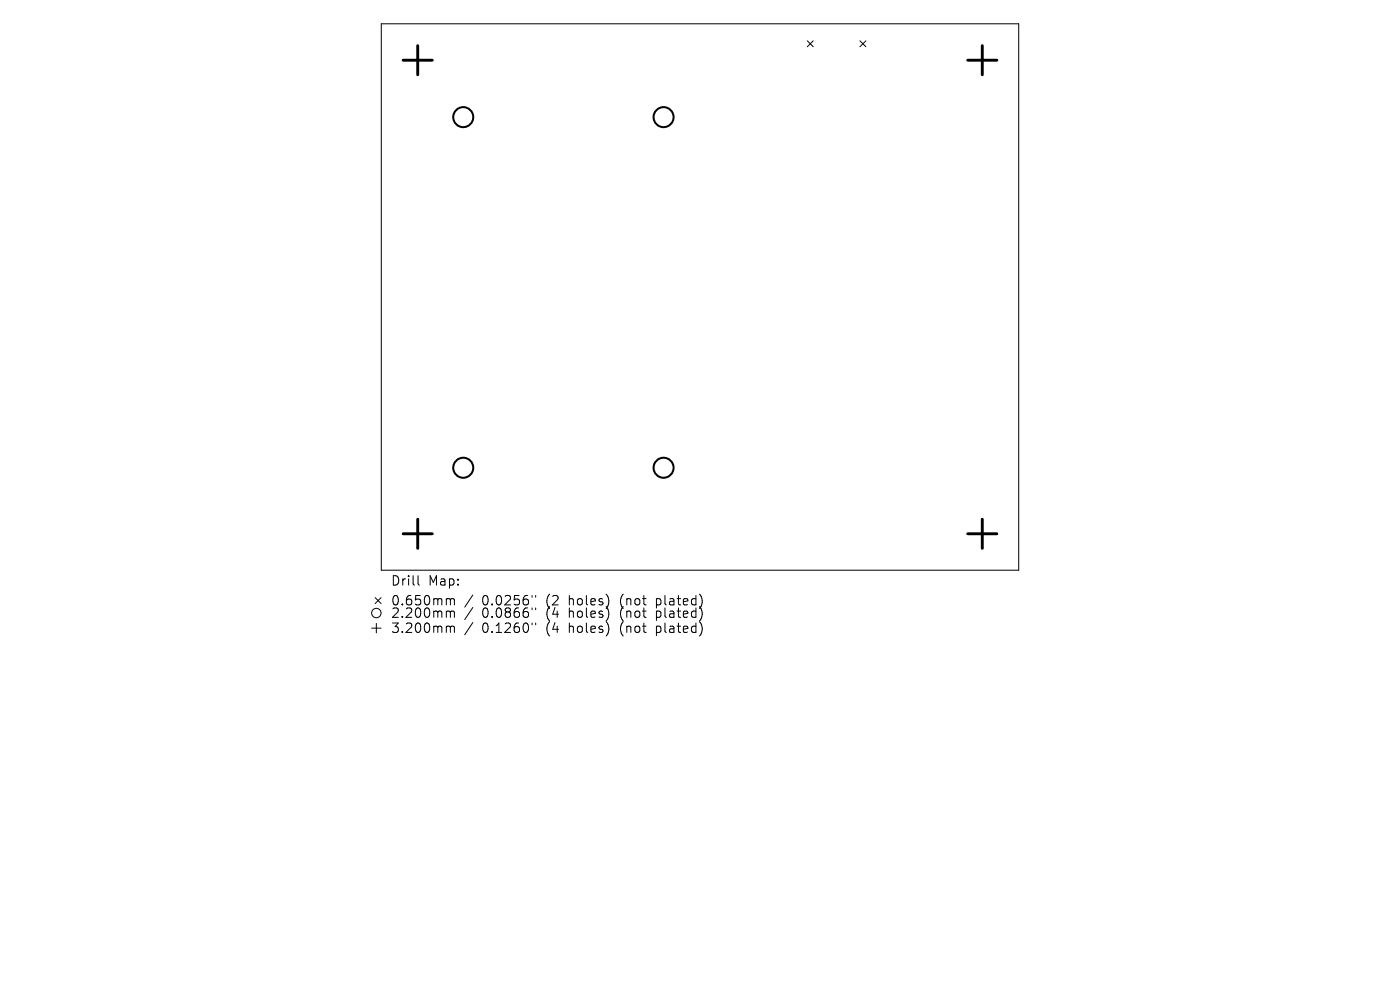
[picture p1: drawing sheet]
<svg xmlns="http://www.w3.org/2000/svg" width="297mm" height="210mm" viewBox="0 0 297 210" stroke-linecap="round" stroke-linejoin="round" font-family="sans-serif">
<defs><g id="words">
<g font-size="2.8">
<text x="82.8" y="124.5">Drill</text>
<text x="90.8" y="124.5">Map:</text>
<text x="82.8" y="128.7">0.650mm</text>
<text x="82.8" y="131.3">2.200mm</text>
<text x="102.3" y="128.7">0.0256&quot;</text>
<text x="102.3" y="131.3">0.0866&quot;</text>
<text x="116" y="128.7">(2</text>
<text x="116" y="131.3">(4</text>
<text x="121" y="128.7">holes)</text>
<text x="121" y="131.3">holes)</text>
<text x="132" y="128.7">(not</text>
<text x="132" y="131.3">(not</text>
<text x="139.8" y="128.7">plated)</text>
<text x="139.8" y="131.3">plated)</text>
<text x="82.8" y="134.5">3.200mm</text>
<text x="102.3" y="134.5">0.1260&quot;</text>
<text x="116" y="134.5">(4</text>
<text x="121" y="134.5">holes)</text>
<text x="132" y="134.5">(not</text>
<text x="139.8" y="134.5">plated)</text>
</g>
</g></defs>
<g fill="none" stroke="#000" stroke-width=".21">
<path d="M80.9 5h135.2v116h-135.2zM171.3 8.7l1.2 1.2M172.5 8.7l-1.2 1.2M182.4 8.7l1.3 1.2M183.7 8.7l-1.3 1.2M78.8 133.2h2M79.6 126.8l1.2 1.2M79.8 132.2v2M80.8 126.8l-1.2 1.2M88.7 122.1v1.7l.3 .3M95 127l.4 .1 .1 .2M95 129.6l.4 .1 .1 .2"/>
<path d="M95 132.8l.4 .1 .1 .2M95.5 127.3l.3-.3 .5 .1 .1 1.2M95.5 127.3v1M95.5 129.9v1.1M95.5 133.1v1.1M95.5 129.9l.3-.3 .5 .1 .1 1.3M95.5 133.1l.3-.3 .5 .1 .1 1.3M100.3 126.2l-1.7 2.6M100.3 128.9l-1.7 2.5M100.3 132.1l-1.7 2.5M112.9 126.3v.4M112.9 129v.3"/>
<path d="M112.9 132.2v.3M113.6 126.3v.4M113.6 129v.3M113.6 132.2v.3"/>
<circle cx="79.8" cy="130" r="1"/>
</g>
<g fill="none" stroke="#000" stroke-width=".42">
<circle cx="98.3" cy="24.8" r="2.12"/>
<circle cx="140.8" cy="24.8" r="2.12"/>
<circle cx="98.3" cy="99.2" r="2.12"/>
<circle cx="140.8" cy="99.2" r="2.12"/>
</g>
<path d="M85.5 12.8h6.2M88.6 9.7v6.2M205.3 12.8h6.2M208.4 9.7v6.2M85.5 113.2h6.2M88.6 110.1v6.2M205.3 113.2h6.2M208.4 110.1v6.2" fill="none" stroke="#000" stroke-width=".62"/>
<use href="#words"/>
</svg>
